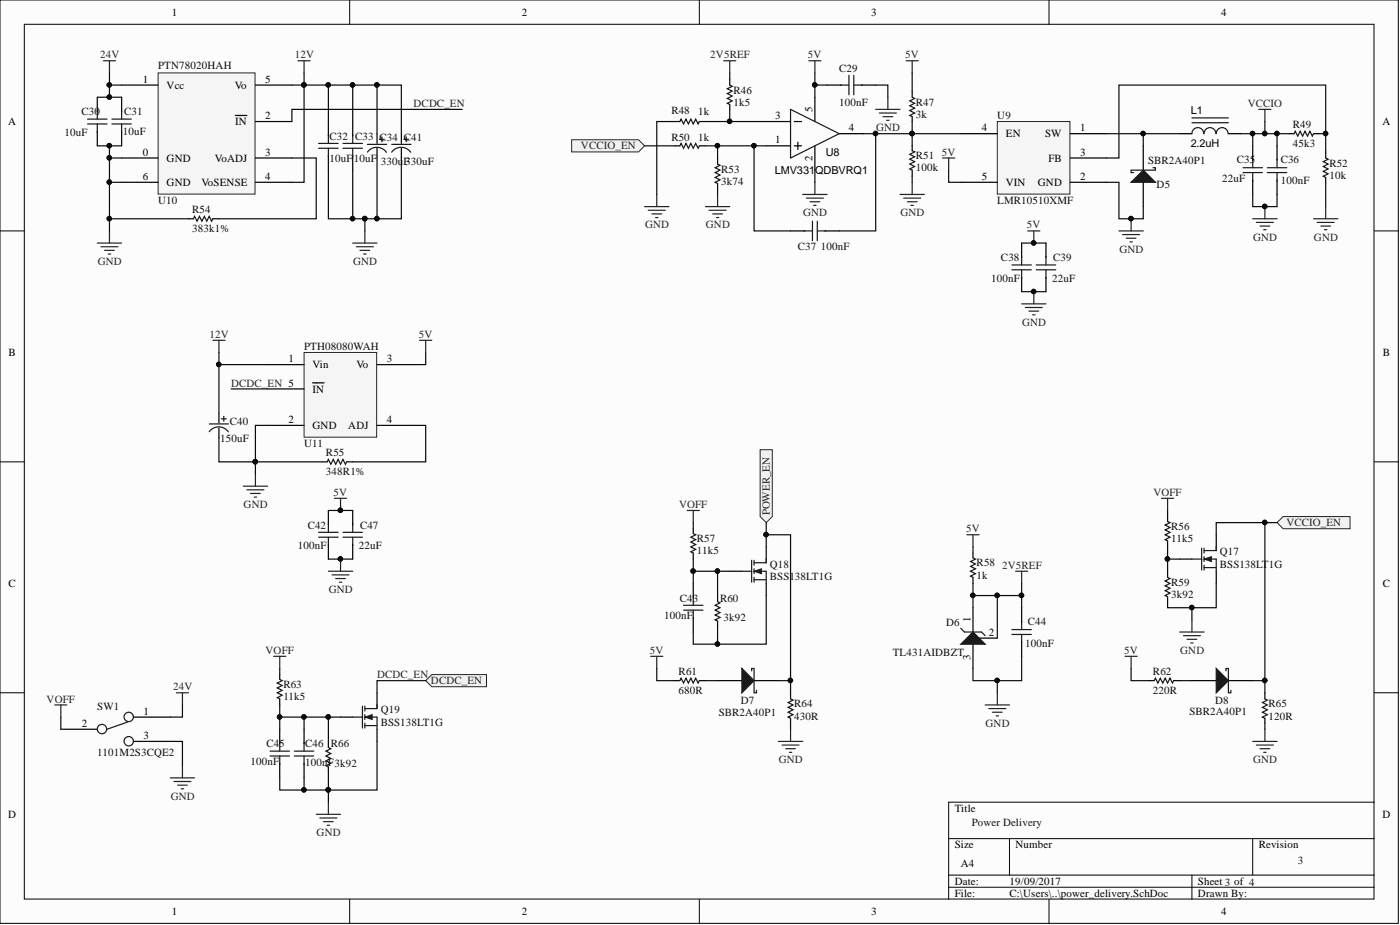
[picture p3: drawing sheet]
<svg xmlns="http://www.w3.org/2000/svg" width="292mm" height="193mm" viewBox="0 0 292 193" stroke-linecap="round" stroke-linejoin="round" font-family="sans-serif">
<defs><g id="words">
<g font-size="2.3">
<text x="35.9" y="3.3">1</text>
<text x="108.9" y="3.3">2</text>
<text x="181.8" y="3.3">3</text>
<text x="254.8" y="3.3">4</text>
<text x="29.8" y="17.2">1</text>
<text x="55.3" y="17.2">5</text>
<text x="34.8" y="18.5">Vcc</text>
<text x="49" y="18.5">Vo</text>
<text x="169.5" y="23.3" transform="rotate(-90 169.5 23.3)">5</text>
<text x="248.4" y="23.8">L1</text>
<text x="1.7" y="26.1">A</text>
<text x="49.1" y="26.1">IN</text>
<text x="55.3" y="24.8">2</text>
<text x="161.7" y="24.8">3</text>
<text x="161.7" y="29.9">1</text>
<text x="177.1" y="27.4">4</text>
<text x="204.9" y="27.4">4</text>
<text x="209.9" y="28.7">EN</text>
<text x="218.1" y="28.7">SW</text>
<text x="225.3" y="27.4">1</text>
<text x="288.4" y="26.1">A</text>
<text x="29.8" y="32.5">0</text>
<text x="34.8" y="33.7">GND</text>
<text x="44.8" y="33.7">VoADJ</text>
<text x="55.3" y="32.5">3</text>
<text x="169.5" y="33.6" transform="rotate(-90 169.5 33.6)">2</text>
<text x="172.3" y="32.5">U8</text>
<text x="218.7" y="33.7">FB</text>
<text x="225.3" y="32.5">3</text>
<text x="248.4" y="30.7">2.2uH</text>
<text x="29.8" y="37.5">6</text>
<text x="34.8" y="38.8">GND</text>
<text x="42" y="38.8">VoSENSE</text>
<text x="55.3" y="37.5">4</text>
<text x="161.6" y="36.3">LMV331QDBVRQ1</text>
<text x="204.9" y="37.5">5</text>
<text x="209.9" y="38.8">VIN</text>
<text x="216.5" y="38.8">GND</text>
<text x="225.3" y="37.5">2</text>
<text x="1.8" y="74.3">B</text>
<text x="60.2" y="75.6">1</text>
<text x="65.2" y="76.8">Vin</text>
<text x="74.4" y="76.8">Vo</text>
<text x="80.7" y="75.6">3</text>
<text x="288.5" y="74.3">B</text>
<text x="65.2" y="81.9">IN</text>
<text x="60.2" y="88.2">2</text>
<text x="65.2" y="89.5">GND</text>
<text x="72.7" y="89.5">ADJ</text>
<text x="80.7" y="88.2">4</text>
<text x="1.8" y="122.5">C</text>
<text x="288.5" y="122.5">C</text>
<text x="202.5" y="129.8" transform="rotate(-90 202.5 129.8)">1</text>
<text x="202.5" y="137.6" transform="rotate(-90 202.5 137.6)">3</text>
<text x="206.3" y="132.6">2</text>
<text x="29.9" y="149.1">1</text>
<text x="17.1" y="151.6">2</text>
<text x="29.9" y="154.2">3</text>
<text x="1.7" y="170.6">D</text>
<text x="199.2" y="169.4">Title</text>
<text x="288.4" y="170.6">D</text>
<text x="199.2" y="177">Size</text>
<text x="211.9" y="177">Number</text>
<text x="262.6" y="177">Revision</text>
<text x="199.2" y="184.6">Date:</text>
<text x="200.5" y="180.8">A4</text>
<text x="210.6" y="184.6">19/09/2017</text>
<text x="250" y="184.6">Sheet 3 of 4</text>
<text x="35.9" y="190.9">1</text>
<text x="108.9" y="190.9">2</text>
<text x="181.8" y="190.9">3</text>
<text x="199.2" y="187.1">File:</text>
<text x="210.6" y="187.1">C:\Users\..\power_delivery.SchDoc</text>
<text x="250" y="187.1">Drawn By:</text>
<text x="254.8" y="190.9">4</text>
</g>
<g font-size="2.3" fill="#262626">
<text x="20.9" y="12.2">24V</text>
<text x="61.5" y="12.2">12V</text>
<text x="148.2" y="12.2">2V5REF</text>
<text x="168.6" y="12.2">5V</text>
<text x="188.9" y="12.2">5V</text>
<text x="86.3" y="22.3">DCDC_EN</text>
<text x="260.4" y="22.3">VCCIO</text>
<text x="182.8" y="27.4">GND</text>
<text x="121.2" y="31.2">VCCIO_EN</text>
<text x="196.5" y="32.5">5V</text>
<text x="134.6" y="47.7">GND</text>
<text x="147.3" y="47.7">GND</text>
<text x="167.6" y="45.1">GND</text>
<text x="187.9" y="45.1">GND</text>
<text x="214.3" y="47.7">5V</text>
<text x="233.5" y="52.7">GND</text>
<text x="261.5" y="50.2">GND</text>
<text x="274.1" y="50.2">GND</text>
<text x="20.4" y="55.3">GND</text>
<text x="73.7" y="55.3">GND</text>
<text x="43.7" y="70.5">12V</text>
<text x="87.4" y="70.5">5V</text>
<text x="213.2" y="68">GND</text>
<text x="48.2" y="80.6">DCDC_EN 5</text>
<text x="50.8" y="106">GND</text>
<text x="69.6" y="103.5">5V</text>
<text x="141.7" y="106">VOFF</text>
<text x="160.6" y="107.5" transform="rotate(-90 160.6 107.5)">POWER_EN</text>
<text x="240.6" y="103.5">VOFF</text>
<text x="201.6" y="111.1">5V</text>
<text x="268.4" y="109.8">VCCIO_EN</text>
<text x="209.1" y="118.7">2V5REF</text>
<text x="68.6" y="123.7">GND</text>
<text x="55.4" y="136.4">VOFF</text>
<text x="135.6" y="136.4">5V</text>
<text x="234.6" y="136.4">5V</text>
<text x="246.2" y="136.4">GND</text>
<text x="78.7" y="141.5">DCDC_EN</text>
<text x="89.9" y="142.8">DCDC_EN</text>
<text x="9.7" y="146.6">VOFF</text>
<text x="36.1" y="144">24V</text>
<text x="205.6" y="151.6">GND</text>
<text x="162.5" y="159.2">GND</text>
<text x="261.5" y="159.2">GND</text>
<text x="35.6" y="166.8">GND</text>
<text x="66.1" y="174.4">GND</text>
</g>
<g font-size="2.3" fill="#0e0e0e">
<text x="33" y="14.5">PTN78020HAH</text>
<text x="175.1" y="15">C29</text>
<text x="140.1" y="23.8">R48</text>
<text x="153" y="22.1">1k5</text>
<text x="153" y="19.5">R46</text>
<text x="175.1" y="22.1">100nF</text>
<text x="191.1" y="22.1">R47</text>
<text x="13.4" y="28.4">10uF</text>
<text x="17" y="24.1">C30</text>
<text x="25.6" y="28.1">10uF</text>
<text x="25.9" y="24.1">C31</text>
<text x="68.8" y="29.2">C32 C33</text>
<text x="79.2" y="29.4">C34</text>
<text x="84.2" y="29.4">C41</text>
<text x="140.1" y="29.4">R50</text>
<text x="145.7" y="24.1">1k</text>
<text x="145.7" y="29.4">1k</text>
<text x="191.1" y="24.6">3k</text>
<text x="208.1" y="24.8">U9</text>
<text x="269.7" y="26.6">R49</text>
<text x="68.8" y="33.7">10uF</text>
<text x="73.8" y="33.7">10uF</text>
<text x="79.4" y="34.5">330u</text>
<text x="84.2" y="34.5">F330uF</text>
<text x="191.1" y="35.8">100k</text>
<text x="191.1" y="33.2">R51</text>
<text x="239.5" y="34.2">SBR2A40P1</text>
<text x="258.1" y="34">C35</text>
<text x="267.2" y="34">C36</text>
<text x="269.7" y="30.7">45k3</text>
<text x="277.4" y="34.7">R52</text>
<text x="150.5" y="38.5">3k74</text>
<text x="150.5" y="36">R53</text>
<text x="241.3" y="39.3">D5</text>
<text x="255" y="38">22uF</text>
<text x="267.2" y="38.3">100nF</text>
<text x="277.4" y="37.3">10k</text>
<text x="33" y="42.6">U10</text>
<text x="40.1" y="44.4">R54</text>
<text x="208.1" y="42.6">LMR10510XMF</text>
<text x="40.1" y="48.4">383k1%</text>
<text x="166.5" y="52.2">C37</text>
<text x="171.3" y="52.2">100nF</text>
<text x="206.8" y="58.8">100nF</text>
<text x="208.8" y="54.5">C38</text>
<text x="219.5" y="58.8">22uF</text>
<text x="219.8" y="54.5">C39</text>
<text x="63.4" y="73">PTH08080WAH</text>
<text x="48" y="88.7">C40</text>
<text x="45.9" y="92.3">150uF</text>
<text x="63.4" y="93.3">U11</text>
<text x="68" y="95.1">R55</text>
<text x="68" y="99.1">348R1%</text>
<text x="64.2" y="110.3">C42</text>
<text x="75.1" y="110.3">C47</text>
<text x="145.4" y="113.1">R57</text>
<text x="244.4" y="113.1">11k5</text>
<text x="244.4" y="110.6">R56</text>
<text x="62.2" y="114.6">100nF</text>
<text x="74.9" y="114.6">22uF</text>
<text x="145.4" y="115.6">11k5</text>
<text x="160.6" y="118.4">Q18</text>
<text x="203.8" y="118.2">R58</text>
<text x="254.5" y="115.9">Q17</text>
<text x="254.5" y="118.4">BSS138LT1G</text>
<text x="141.9" y="125.5">C43</text>
<text x="150.2" y="125.5">R60</text>
<text x="160.6" y="120.9">BSS138LT1G</text>
<text x="203.8" y="120.7">1k</text>
<text x="244.4" y="124.7">3k92</text>
<text x="244.4" y="122.2">R59</text>
<text x="138.6" y="129.1">100nF</text>
<text x="151" y="129.6">3k92</text>
<text x="197.4" y="130.6">D6</text>
<text x="214.4" y="130.3">C44</text>
<text x="186.3" y="136.9">TL431AIDBZT</text>
<text x="213.9" y="134.9">100nF</text>
<text x="59.1" y="143.5">R63</text>
<text x="141.6" y="140.7">R61</text>
<text x="240.6" y="140.7">R62</text>
<text x="20.3" y="148.1">SW1</text>
<text x="59.1" y="146">11k5</text>
<text x="79.4" y="148.8">Q19</text>
<text x="141.6" y="144.8">680R</text>
<text x="150" y="149.3">SBR2A40P1</text>
<text x="154.5" y="146.8">D7</text>
<text x="165.7" y="147.6">R64</text>
<text x="240.6" y="144.8">220R</text>
<text x="248.2" y="149.1">SBR2A40P1</text>
<text x="253.5" y="146.8">D8</text>
<text x="264.7" y="147.6">R65</text>
<text x="55.6" y="155.9">C45</text>
<text x="63.7" y="155.9">C46 R66</text>
<text x="79.4" y="151.4">BSS138LT1G</text>
<text x="165.7" y="150.1">430R</text>
<text x="264.7" y="150.1">120R</text>
<text x="20.3" y="157.7">1101M2S3CQE2</text>
<text x="52.3" y="159.5">100nF</text>
<text x="63.7" y="159.7">100nF3k92</text>
<text x="202.8" y="172.4">Power Delivery</text>
<text x="270.8" y="180.3">3</text>
</g>
</g></defs>
<g fill="#fcfcfc" stroke="#000" stroke-width=".21">
<path d="M0 0h291.7v192.6h-291.7z"/>
<path d="M5.1 5.1h281.6v182.5h-281.6z"/>
</g>
<g fill="none" stroke="#000" stroke-width=".21">
<path d="M73 0v5.1M145.9 0v5.1M218.9 0v5.1M0 48.2h5.1M286.7 48.2h5.1M0 96.4h5.1M286.7 96.4h5.1M0 144.5h5.1M286.7 144.5h5.1M197.9 175h88.8M210.6 175v7.6M261.4 175v7.6"/>
<path d="M286.7 167.3h-88.8v20.3M73 187.6v5.1M145.9 187.6v5.1M197.9 182.6h88.8M197.9 185.1h88.8M218.9 187.6v5.1M248.7 182.6v5"/>
</g>
<path d="M33 15.2h20.2v25.3h-20.2z" fill="#f5f5f5" stroke="#262626" stroke-width=".21"/>
<path d="M25.4 17.7h7.6M53.3 17.7h7.6M25.4 33h7.6M25.4 38h7.6M49.1 24.1h2.4M53.3 33h7.6M53.3 25.4h7.6M53.3 38h7.6" fill="none" stroke="#000" stroke-width=".25"/>
<path d="M63.4 73.5h15.2v17.7h-15.2z" fill="#f5f5f5" stroke="#262626" stroke-width=".21"/>
<g fill="none" stroke="#000" stroke-width=".25">
<path d="M152.3 16.5v1.2M172.6 17.7h3M179.7 17.7h3M190.3 19v1.3M140.8 25.4h1.1M140.8 30.4h1.1M145.9 25.4h1.3M145.9 30.4h1.3M149.7 33v1.2M149.7 38.3v1M152.3 21.8v1M159.9 25.4h5"/>
<path d="M159.9 30.4h5M165.7 25.4h1.5M165.7 30.4h1.5M166.5 29.7v1.5M170 20.3v5.1M170 30.4v5.1M175.1 27.9h5.1M190.3 24.3v1.1M190.3 30.4v1M190.3 35.5v1.3M164.9 48.2h3M172.1 48.2h3"/>
<path d="M55.8 76.1h7.6M65.2 79.9h2.4M78.7 76.1h7.6M55.8 88.7h7.6M55.8 81.1h7.6M67.2 96.4h1.1M72.3 96.4h1.3M78.7 88.7h7.6"/>
</g>
<g fill="none" stroke="#262626" stroke-width=".25">
<path d="M21.6 12.7h2.5M22.8 12.7v2.5M62.2 12.7h2.5M63.4 12.7v2.5M151 12.7h2.5M152.3 12.7v2.5M168.7 12.7h2.6M170 12.7v2.5M189.1 12.7h2.5M190.3 12.7v2.5M170 38v2.6M182.7 22.8h5.1"/>
<path d="M183.5 23.6h3.5M184.2 24.3h2.1M185 25.1h.5M185.2 20.3v2.5M190.3 38v2.6M20.3 50.7h5.1M21.1 51.5h3.5M21.8 52.2h2.1M22.6 53h.5M22.8 48.2v2.5M147.2 43.1h5.1M147.9 43.9h3.6"/>
<path d="M148.7 44.6h2M149.5 45.4h.5M149.7 40.6v2.5M167.5 40.6h5.1M168.2 41.3h3.6M169 42.1h2M169.8 42.8h.5M187.8 40.6h5.1M188.5 41.3h3.6M189.3 42.1h2M190.1 42.8h.5M44.4 71h2.5"/>
<path d="M45.7 71v2.5M87.5 71h2.6M88.8 71v2.5M53.3 98.9v2.5M50.8 101.4h5M51.5 102.2h3.6M52.3 102.9h2M53 103.7h.5"/>
</g>
<g fill="none" stroke="#1c1c1c" stroke-width=".25">
<path d="M152.3 17.7l.5 .3-1.1 .5 1.1 .5-1.1 .5 1.1 .5-1.1 .5 1.1 .5-1.1 .6 .6 .2M175.3 17.7h1.8M177.1 15.7v4.1M178.1 15.7v4.1M178.1 17.7h1.8M141.9 25.4l.2-.6 .5 1.1 .5-1.1 .5 1.1 .5-1.1 .5 1.1 .6-1.1 .5 1.1 .2-.5M141.9 30.4l.2-.5 .5 1 .5-1 .5 1 .5-1 .5 1 .6-1 .5 1 .2-.5M149.7 34.2l.5 .3-1 .5 1 .5-1 .5 1 .5-1 .5 1 .5-1 .5 .5 .3M164.9 22.8l10.2 5.1-10.2 5.1zM190.3 20.3l.5 .2-1 .5 1 .6-1 .5 1 .5-1 .5 1 .5-1 .5 .5 .2M190.3 31.4l.5 .3-1 .5 1 .5-1 .5 1 .5-1 .5 1 .5-1 .5 .5 .3M167.7 48.2h1.8"/>
<path d="M169.5 46.1v4.1M170.5 46.1v4.1M170.5 48.2h1.8M68.3 96.4l.2-.6 .5 1.1 .5-1.1 .5 1.1 .5-1.1 .6 1.1 .5-1.1 .5 1.1 .2-.5"/>
</g>
<path d="M208.1 25.4h15.1v15.1h-15.1z" fill="#f5f5f5" stroke="#262626" stroke-width=".21"/>
<g fill="none" stroke="#000" stroke-width=".25">
<path d="M200.5 27.9h7.6M200.5 38h7.6M223.3 27.9h7.6M223.3 38h7.6M223.3 33h7.6M246.1 27.9h2.6M256.3 27.9h2.5M261.4 30.4v3M261.4 37.6v3M266.4 30.4v3M266.4 37.6v3M269 27.9h1"/>
<path d="M274.1 27.9h1.2M276.6 31.7v1.3M276.6 37v1M213.2 50.7v3M213.2 57.9v3M218.2 50.7v3M218.2 57.9v3M58.4 152.1v3M58.4 159.3v3M63.4 152.1v3M63.4 159.3v3M68.5 154.7v1.2"/>
<path d="M68.5 160v1M71.1 149.6h2.5M78.7 144.5v2.6M78.7 152.1v2.6"/>
</g>
<g fill="none" stroke="#1c1c1c" stroke-width=".25">
<path d="M248.7 25.6h7.6M248.7 24.6h7.6M251.1 27.9a1.23 1.23 0 0 0-1.2-1.3 1.23 1.23 0 0 0-1.2 1.3M253.7 27.9a1.23 1.23 0 0 0-1.2-1.3 1.23 1.23 0 0 0-1.3 1.3M256.2 27.9a1.23 1.23 0 0 0-1.2-1.3 1.23 1.23 0 0 0-1.2 1.3M259.3 35h4.1M259.3 36h4.1M261.4 33.2v1.8M261.4 36v1.8M264.4 35h4.1M264.4 36h4.1M266.4 33.2v1.8"/>
<path d="M266.4 36v1.8M270 27.9l.3-.5 .5 1 .5-1 .5 1 .5-1 .5 1 .5-1 .5 1 .3-.5M276.6 33l.5 .2-1 .5 1 .5-1 .5 1 .5-1 .6 1 .5-1 .5 .5 .2M211.1 55.3h4.1M211.1 56.3h4.1M213.2 53.5v1.8M213.2 56.3v1.8M216.2 55.3h4.1M216.2 56.3h4.1M218.2 53.5v1.8M218.2 56.3v1.8M56.3 156.7h4.1"/>
<path d="M56.3 157.7h4.1M58.4 154.9v1.8M58.4 157.7v1.8M61.4 156.7h4.1M61.4 157.7h4.1M63.4 154.9v1.8M63.4 157.7v1.8M68.5 155.9l.5 .3-1 .5 1 .5-1 .5 1 .5-1 .5 1 .5-1 .5 .5 .3M73.6 149.6h2M75.6 147.3v4.6M76.1 147.8h2.6M76.1 149.6h2.6v2.5"/>
<path d="M76.1 151.4h2.6M76.1 147.3v1M76.1 149.1v1M76.1 150.9v1"/>
</g>
<g fill="none" stroke="#262626" stroke-width=".25">
<path d="M196.7 33h2.5M197.9 33v2.5M262.6 22.8h2.6M263.9 22.8v2.6M214.4 48.2h2.6M215.7 48.2v2.5M233.5 48.2h5M234.2 48.9h3.6M235 49.7h2M235.7 50.5h.5M236 45.6v2.6M261.4 45.6h5"/>
<path d="M262.1 46.4h3.6M262.9 47.2h2M263.7 47.9h.5M263.9 43.1v2.5M274.1 45.6h5M274.8 46.4h3.6M275.6 47.2h2M276.3 47.9h.6M276.6 43.1v2.5M213.2 63.4h5M213.9 64.1h3.6M214.7 64.9h2"/>
<path d="M215.4 65.7h.5M215.7 60.9v2.5"/>
</g>
<g fill="#0e0e0e" stroke="#0e0e0e" stroke-width=".21">
<circle cx="215.7" cy="60.8" r=".47"/>
<circle cx="215.7" cy="50.7" r=".47"/>
<circle cx="236" cy="45.6" r=".47"/>
<circle cx="263.9" cy="43.1" r=".47"/>
</g>
<path d="M76.1 149.6l1.6-.5v1z" fill="#1c1c1c"/>
<path d="M76.1 149.6l1.6-.5v1z" fill="none" stroke="#1c1c1c" stroke-width=".21"/>
<g fill="none" stroke="#1c1c1c" stroke-width=".25">
<path d="M144.6 111.3l.6 .3-1.1 .5 1.1 .5-1.1 .5 1.1 .5-1.1 .5 1.1 .5-1.1 .5 .5 .3M154.8 119.2h2M156.8 116.9v4.6M157.3 117.4h2.6M157.3 119.2h2.6v2.5M157.3 116.9v1M157.3 118.7v1M142.6 126.3h4.1M142.6 127.3h4.1M144.6 124.5v1.8M144.6 127.3v1.8M157.3 120.9h2.6"/>
<path d="M157.3 120.4v1.1M58.4 141.7l.5 .3-1 .5 1 .5-1 .5 1 .5-1 .5 1 .5-1 .5 .5 .3M78.7 147.1v.7"/>
</g>
<path d="M144.6 110.3v1M144.6 115.4v1.2M152.3 119.2h2.5M159.9 114.1v2.5M144.6 121.7v3M144.6 128.9v2.9M159.9 121.7v2.5M58.4 140.7v1M58.4 145.8v1.3" fill="none" stroke="#000" stroke-width=".25"/>
<path d="M143.4 106.5h2.5M144.6 106.5v2.5M57.1 136.9h2.5M58.4 136.9v2.6M66 169.9h5.1M66.7 170.6h3.6M67.5 171.4h2M68.3 172.2h.5M68.5 167.3v2.6" fill="none" stroke="#262626" stroke-width=".25"/>
<path d="M157.3 119.2l1.6-.5v1z" fill="#1c1c1c"/>
<path d="M157.3 119.2l1.6-.5v1z" fill="none" stroke="#1c1c1c" stroke-width=".21"/>
<path d="M159.9 116.6v.8M149.7 125.5l.5 .3-1 .5 1 .5-1 .5 1 .5-1 .5 1 .5-1 .5 .5 .3M201.2 131.8h3.6M141.9 142l.2-.5 .5 1 .5-1 .5 1 .5-1 .5 1 .6-1 .5 1 .2-.5M164.9 145.8l.6 .2-1.1 .6 1.1 .5-1.1 .5 1.1 .5-1.1 .5 1.1 .5-1.1 .5 .5 .3" fill="none" stroke="#1c1c1c" stroke-width=".25"/>
<path d="M149.7 124.2v1.3M149.7 129.6v1M203 126.8v5M203 134.4v5.1M204.3 133.1h3.8M140.8 142h1.1M145.9 142h1.3M164.9 144.5v1.3M164.9 149.9v1" fill="none" stroke="#000" stroke-width=".25"/>
<path d="M135.8 136.9h2.5M137 136.9v2.6M162.4 154.7h5.1M163.2 155.4h3.5M163.9 156.2h2.1M164.7 157h.5M164.9 152.1v2.6" fill="none" stroke="#262626" stroke-width=".25"/>
<path d="M200.5 134.4l2.5-2.6 2.5 2.6z" fill="#1c1c1c"/>
<g fill="none" stroke="#1c1c1c" stroke-width=".25">
<path d="M203 116.4l.5 .2-1 .5 1 .5-1 .6 1 .5-1 .5 1 .5-1 .5 .5 .2M248.7 116.6h2M250.7 114.4v4.5M251.2 114.9h2.6M251.2 116.6h2.6v2.6M251.2 118.4h2.6M251.2 114.4v1M251.2 116.1v1M251.2 117.9v1M200.5 134.4l2.5-2.6 2.5 2.6zM200.5 131.1l.7 .7M204.8 131.8l.7 .8"/>
<path d="M211.1 131.3h4.1M211.1 132.4h4.1M213.2 129.6v1.7M213.2 132.4v1.7"/>
</g>
<path d="M203 115.4v1M246.1 116.6h2.6M253.8 111.6v2.5M253.8 119.2v2.5M203 120.4v1.3M213.2 126.8v3M213.2 133.9v3" fill="none" stroke="#000" stroke-width=".25"/>
<path d="M201.7 111.6h2.6M203 111.6v2.5M211.9 119.2h2.5M213.2 119.2v2.5M205.5 147.1h5.1M206.3 147.8h3.6M207.1 148.6h2M207.8 149.3h.5M208.1 144.5v2.6" fill="none" stroke="#262626" stroke-width=".25"/>
<path d="M251.2 116.6l1.5-.5v1z" fill="#1c1c1c"/>
<path d="M251.2 116.6l1.5-.5v1z" fill="none" stroke="#1c1c1c" stroke-width=".21"/>
<path d="M253.8 114.1v.8M243.6 120.4l.5 .3-1 .5 1 .5-1 .5 1 .5-1 .5 1 .5-1 .5 .5 .3M240.8 142l.3-.5 .5 1 .5-1 .5 1 .5-1 .5 1 .5-1 .5 1 .3-.5M263.9 145.8l.5 .2-1 .6 1 .5-1 .5 1 .5-1 .5 1 .5-1 .5 .5 .3" fill="none" stroke="#1c1c1c" stroke-width=".25"/>
<path d="M243.6 119.2v1.2M243.6 124.5v1M239.8 142h1M244.9 142h1.2M263.9 144.5v1.3M263.9 149.9v1" fill="none" stroke="#000" stroke-width=".25"/>
<path d="M234.7 136.9h2.6M236 136.9v2.6M246.1 131.8h5.1M246.9 132.6h3.6M247.7 133.4h2M248.4 134.1h.5M248.7 129.3v2.5M261.4 154.7h5M262.1 155.4h3.6M262.9 156.2h2M263.7 157h.5M263.9 152.1v2.6" fill="none" stroke="#262626" stroke-width=".25"/>
<path d="M266.4 109l1.3-1.2h14v2.5h-14z" fill-rule="evenodd" fill="#f0f0f0" stroke="#262626" stroke-width=".21"/>
<path d="M242.3 104h2.6M243.6 104v2.5" fill="none" stroke="#262626" stroke-width=".25"/>
<g fill="none" stroke="#1c1c1c" stroke-width=".25">
<path d="M18.3 24.8h4M18.3 25.9h4M20.3 23.1v1.7M20.3 25.9v1.7M23.3 24.8h4.1M23.3 25.9h4.1M25.4 23.1v1.7M25.4 25.9v1.7M76.6 31.7a2.45 2.45 0 0 1 4 .1M76.7 30.1h4M79.2 29.1h1M79.7 28.5v1.1"/>
<path d="M40.3 45.6l.3-.5 .5 1 .5-1 .5 1 .5-1 .5 1 .5-1 .6 1 .2-.5"/>
</g>
<path d="M20.3 20.3v3M20.3 27.4v3M25.4 20.3v3M25.4 27.4v3M78.7 27.9v2M78.7 30.9v2.1M39.3 45.6h1M44.4 45.6h1.3" fill="none" stroke="#000" stroke-width=".25"/>
<path d="M88.8 142l1.3-1.3h11.4v2.6h-11.4z" fill-rule="evenodd" fill="#f0f0f0" stroke="#262626" stroke-width=".21"/>
<path d="M11.4 147.1h2.6M12.7 147.1v2.5M38.1 159.7v2.6M35.5 162.3h5.1M36.3 163h3.5M37 163.8h2.1M37.8 164.6h.5" fill="none" stroke="#262626" stroke-width=".25"/>
<path d="M12.7 152.1h7.6M27.9 149.6h7.6M27.9 154.7h7.6" fill="none" stroke="#000" stroke-width=".25"/>
<g fill="none" stroke="#1c1c1c" stroke-width=".25">
<path d="M26.6 150.6l-4.3 1.5"/>
<circle cx="21.3" cy="152.1" r=".98"/>
<circle cx="26.9" cy="154.6" r=".98"/>
<circle cx="26.9" cy="149.6" r=".98"/>
</g>
<path d="M158.6 93.8h2.5v14l-1.2 1.2-1.3-1.2z" fill-rule="evenodd" fill="#f0f0f0" stroke="#262626" stroke-width=".21"/>
<path d="M68.5 25.4v2.9M68.5 32.5v3M73.6 25.4v2.9M73.6 32.5v3M83.7 27.9v2M83.7 30.9v2.1M243.6 107.8v1M243.6 112.8v1.3" fill="none" stroke="#000" stroke-width=".25"/>
<g fill="none" stroke="#1c1c1c" stroke-width=".25">
<path d="M66.5 29.9h4M66.5 30.9h4M68.5 28.1v1.8M68.5 30.9v1.8M71.6 29.9h4M71.6 30.9h4M73.6 28.1v1.8M73.6 30.9v1.8M81.7 31.7a2.45 2.45 0 0 1 4 .1M81.7 30.1h4M84.2 29.1h1.1M84.8 28.5v1.1"/>
<path d="M243.6 108.8l.5 .2-1 .5 1 .5-1 .6 1 .5-1 .5 1 .5-1 .5 .5 .2"/>
</g>
<path d="M73.6 50.7h5.1M74.4 51.5h3.5M75.1 52.2h2M75.9 53h.5M76.1 48.2v2.5M36.8 144.5h2.5M38.1 144.5v2.6" fill="none" stroke="#262626" stroke-width=".25"/>
<path d="M119.3 29.2h13.9l1.3 1.2-1.3 1.3h-13.9z" fill-rule="evenodd" fill="#f0f0f0" stroke="#262626" stroke-width=".21"/>
<path d="M134.5 43.1h5.1M135.3 43.9h3.5M136 44.6h2M136.8 45.4h.5M137 40.6v2.5M68.5 119.2h5.1M69.3 119.9h3.5M69.8 104h2.5M71.1 104v2.5M71.1 116.6v2.6M70 120.7h2.1M70.8 121.5h.5" fill="none" stroke="#262626" stroke-width=".25"/>
<path d="M43.7 90.1a2.45 2.45 0 0 1 3.9 0M43.7 88.4h4M46.2 87.4h1M46.7 86.9v1M66.5 111.1h4M66.5 112.1h4M68.5 109.3v1.8M68.5 112.1v1.7M71.6 111.1h4M71.6 112.1h4M73.6 109.3v1.8M73.6 112.1v1.7" fill="none" stroke="#1c1c1c" stroke-width=".25"/>
<path d="M45.7 86.2v2M45.7 89.3v2M68.5 106.5v3M68.5 113.6v3M73.6 106.5v3M73.6 113.6v3M149.7 142h5.1M157.3 142h5.1" fill="none" stroke="#000" stroke-width=".25"/>
<g fill="#0e0e0e" stroke="#0e0e0e" stroke-width=".21">
<circle cx="71" cy="116.6" r=".47"/>
<circle cx="71" cy="106.5" r=".47"/>
</g>
<path d="M154.8 139.5l2.5 2.5-2.5 2.5z" fill="#1c1c1c"/>
<path d="M154.8 139.5l2.5 2.5-2.5 2.5zM156.8 140v-.5h.5v5h.5v-.5" fill="none" stroke="#1c1c1c" stroke-width=".25"/>
<path d="M248.7 142h5.1M256.3 142h5.1" fill="none" stroke="#000" stroke-width=".25"/>
<path d="M253.8 139.5l2.5 2.5-2.5 2.5z" fill="#1c1c1c"/>
<path d="M253.8 139.5l2.5 2.5-2.5 2.5zM255.8 140v-.5h.5v5h.5v-.5" fill="none" stroke="#1c1c1c" stroke-width=".25"/>
<path d="M238.5 30.4v5.1M238.5 38v5.1" fill="none" stroke="#000" stroke-width=".25"/>
<path d="M236 38l2.5-2.5 2.6 2.5z" fill="#1c1c1c"/>
<path d="M236 38l2.5-2.5 2.6 2.5zM240.6 35h.5v.5h-5.1v.5h.5" fill="none" stroke="#1c1c1c" stroke-width=".25"/>
<g fill="none" stroke="#0e0e0e" stroke-width=".25">
<path d="M22.8 15.2v2.5h2.6M22.8 17.7v2.6M63.4 15.2v2.5h-2.5M68.5 17.7v7.7M73.6 17.7v7.7M78.7 17.7h5v10.2M152.3 15.2v1.3M170 15.2v5.1M170 17.7h2.6M182.7 17.7h2.5v2.6M190.3 15.2v3.8M20.3 30.4h5.1"/>
<path d="M20.3 20.3h5.1M22.8 38h2.6M22.8 30.4v2.6M25.4 33h-2.6v15.2M60.9 33h5.1v12.6h-20.3M68.5 35.5v10.1h7.6M73.6 35.5v10.1M78.7 27.9v-10.2h-15.3v20.3h-2.5M78.7 33v12.6h-2.6M83.7 33v12.6h-5M96.4 22.8h-35.5v2.6M134.5 30.4h6.3"/>
<path d="M140.8 25.4h-3.8v15.2M147.2 30.4h10.1v17.8h7.6M147.2 25.4h12.7M149.7 30.4v2.6M149.7 39.3v1.3M152.3 22.8v2.6M157.3 30.4h2.6M170 35.5v2.5M180.2 27.9h20.3M182.7 27.9v20.3h-7.6M190.3 25.4v5M190.3 36.8v1.2"/>
<path d="M197.9 35.5v2.5h2.6M230.9 38h2.6v7.6h5v-2.5M230.9 27.9h15.2M238.5 27.9v2.5M258.8 27.9h10.2M261.4 27.9v2.5M263.9 25.4v2.5M266.4 27.9v2.5M275.3 27.9h1.3v3.8M276.6 27.9v-10.2h-43.1v15.3h-2.6M276.6 38v5.1M22.8 45.6h16.5"/>
<path d="M76.1 45.6v2.6M213.2 50.7h5M261.4 40.6v2.5h5v-2.5M45.7 73.5v2.6h10.1M45.7 76.1v10.1M88.8 73.5v2.6h-2.5M213.2 60.9h5M45.7 91.3v5.1h7.6v2.5M48.2 81.1h7.6M55.8 88.7h-2.5v7.7h13.9M86.3 88.7h2.5v7.7h-15.2M68.5 106.5h5.1"/>
<path d="M68.5 116.6h5.1M144.6 116.6v5.1M144.6 119.2h7.7M144.6 109v1.3M149.7 119.2v5M159.9 114.1v-2.5h5v32.9M159.9 109v2.6M203 114.1v1.3M243.6 106.5v1.3M243.6 114.1v2.5M246.1 116.6h-2.5v2.6M263.9 109v35.5"/>
<path d="M266.4 109h-12.6v2.6M58.4 139.5v1.2M137 139.5v2.5h3.8M149.7 130.6v3.8M159.9 124.2v10.2h-15.3v-2.6M203 124.2h10.2M203 121.7v5.1M208.1 124.2v8.9M213.2 136.9v5.1h-10.2v-2.5M213.2 121.7v5.1M236 139.5v2.5h3.8M248.7 126.8v2.5"/>
<path d="M253.8 121.7v5.1h-10.2v-1.3M12.7 149.6v2.5M35.5 154.7h2.6v5M38.1 147.1v2.5h-2.6M58.4 147.1v2.5M63.4 149.6v2.5M68.5 149.6v5.1M71.1 149.6h-12.7v2.5M78.7 154.7v10.1h-10.2v2.5M88.8 142h-10.1v2.5M147.2 142h2.5M162.4 142h2.5"/>
<path d="M164.9 150.9v1.2M208.1 142v2.5M246.1 142h2.6M261.4 142h2.5M263.9 150.9v1.2M63.4 162.3v2.5M68.5 161v3.8h-10.1v-2.5"/>
</g>
<g fill="#0e0e0e" stroke="#0e0e0e" stroke-width=".21">
<circle cx="22.8" cy="38" r=".47"/>
<circle cx="22.8" cy="17.7" r=".47"/>
<circle cx="63.4" cy="17.7" r=".47"/>
<circle cx="45.6" cy="76" r=".47"/>
<circle cx="53.3" cy="96.3" r=".47"/>
<circle cx="170" cy="17.7" r=".47"/>
<circle cx="182.7" cy="27.9" r=".47"/>
<circle cx="215.7" cy="50.7" r=".47"/>
<circle cx="215.7" cy="60.8" r=".47"/>
<circle cx="190.3" cy="27.9" r=".47"/>
<circle cx="236" cy="45.6" r=".47"/>
<circle cx="238.5" cy="27.9" r=".47"/>
<circle cx="261.3" cy="27.9" r=".47"/>
<circle cx="266.4" cy="27.9" r=".47"/>
<circle cx="263.9" cy="27.9" r=".47"/>
<circle cx="276.6" cy="27.9" r=".47"/>
<circle cx="263.9" cy="43.1" r=".47"/>
<circle cx="63.4" cy="149.6" r=".47"/>
<circle cx="68.5" cy="149.6" r=".47"/>
<circle cx="63.4" cy="164.8" r=".47"/>
<circle cx="58.3" cy="149.6" r=".47"/>
<circle cx="68.5" cy="164.8" r=".47"/>
<circle cx="144.6" cy="119.1" r=".47"/>
<circle cx="149.7" cy="119.1" r=".47"/>
<circle cx="149.7" cy="134.3" r=".47"/>
<circle cx="164.9" cy="142" r=".47"/>
<circle cx="203" cy="124.2" r=".47"/>
<circle cx="208" cy="124.2" r=".47"/>
<circle cx="213.1" cy="124.2" r=".47"/>
<circle cx="208" cy="142" r=".47"/>
<circle cx="248.6" cy="126.7" r=".47"/>
<circle cx="243.6" cy="116.6" r=".47"/>
<circle cx="22.8" cy="20.2" r=".47"/>
<circle cx="22.8" cy="30.4" r=".47"/>
<circle cx="22.8" cy="32.9" r=".47"/>
<circle cx="22.8" cy="45.6" r=".47"/>
<circle cx="159.8" cy="111.5" r=".47"/>
<circle cx="68.5" cy="17.7" r=".47"/>
<circle cx="73.6" cy="17.7" r=".47"/>
<circle cx="76.1" cy="45.6" r=".47"/>
<circle cx="78.6" cy="45.6" r=".47"/>
<circle cx="78.6" cy="17.7" r=".47"/>
<circle cx="73.6" cy="45.6" r=".47"/>
<circle cx="149.7" cy="30.4" r=".47"/>
<circle cx="157.3" cy="30.4" r=".47"/>
<circle cx="152.2" cy="25.3" r=".47"/>
<circle cx="71" cy="106.5" r=".47"/>
<circle cx="71" cy="116.6" r=".47"/>
<circle cx="263.9" cy="109" r=".47"/>
<circle cx="263.9" cy="142" r=".47"/>
</g>
<use href="#words"/>
</svg>
